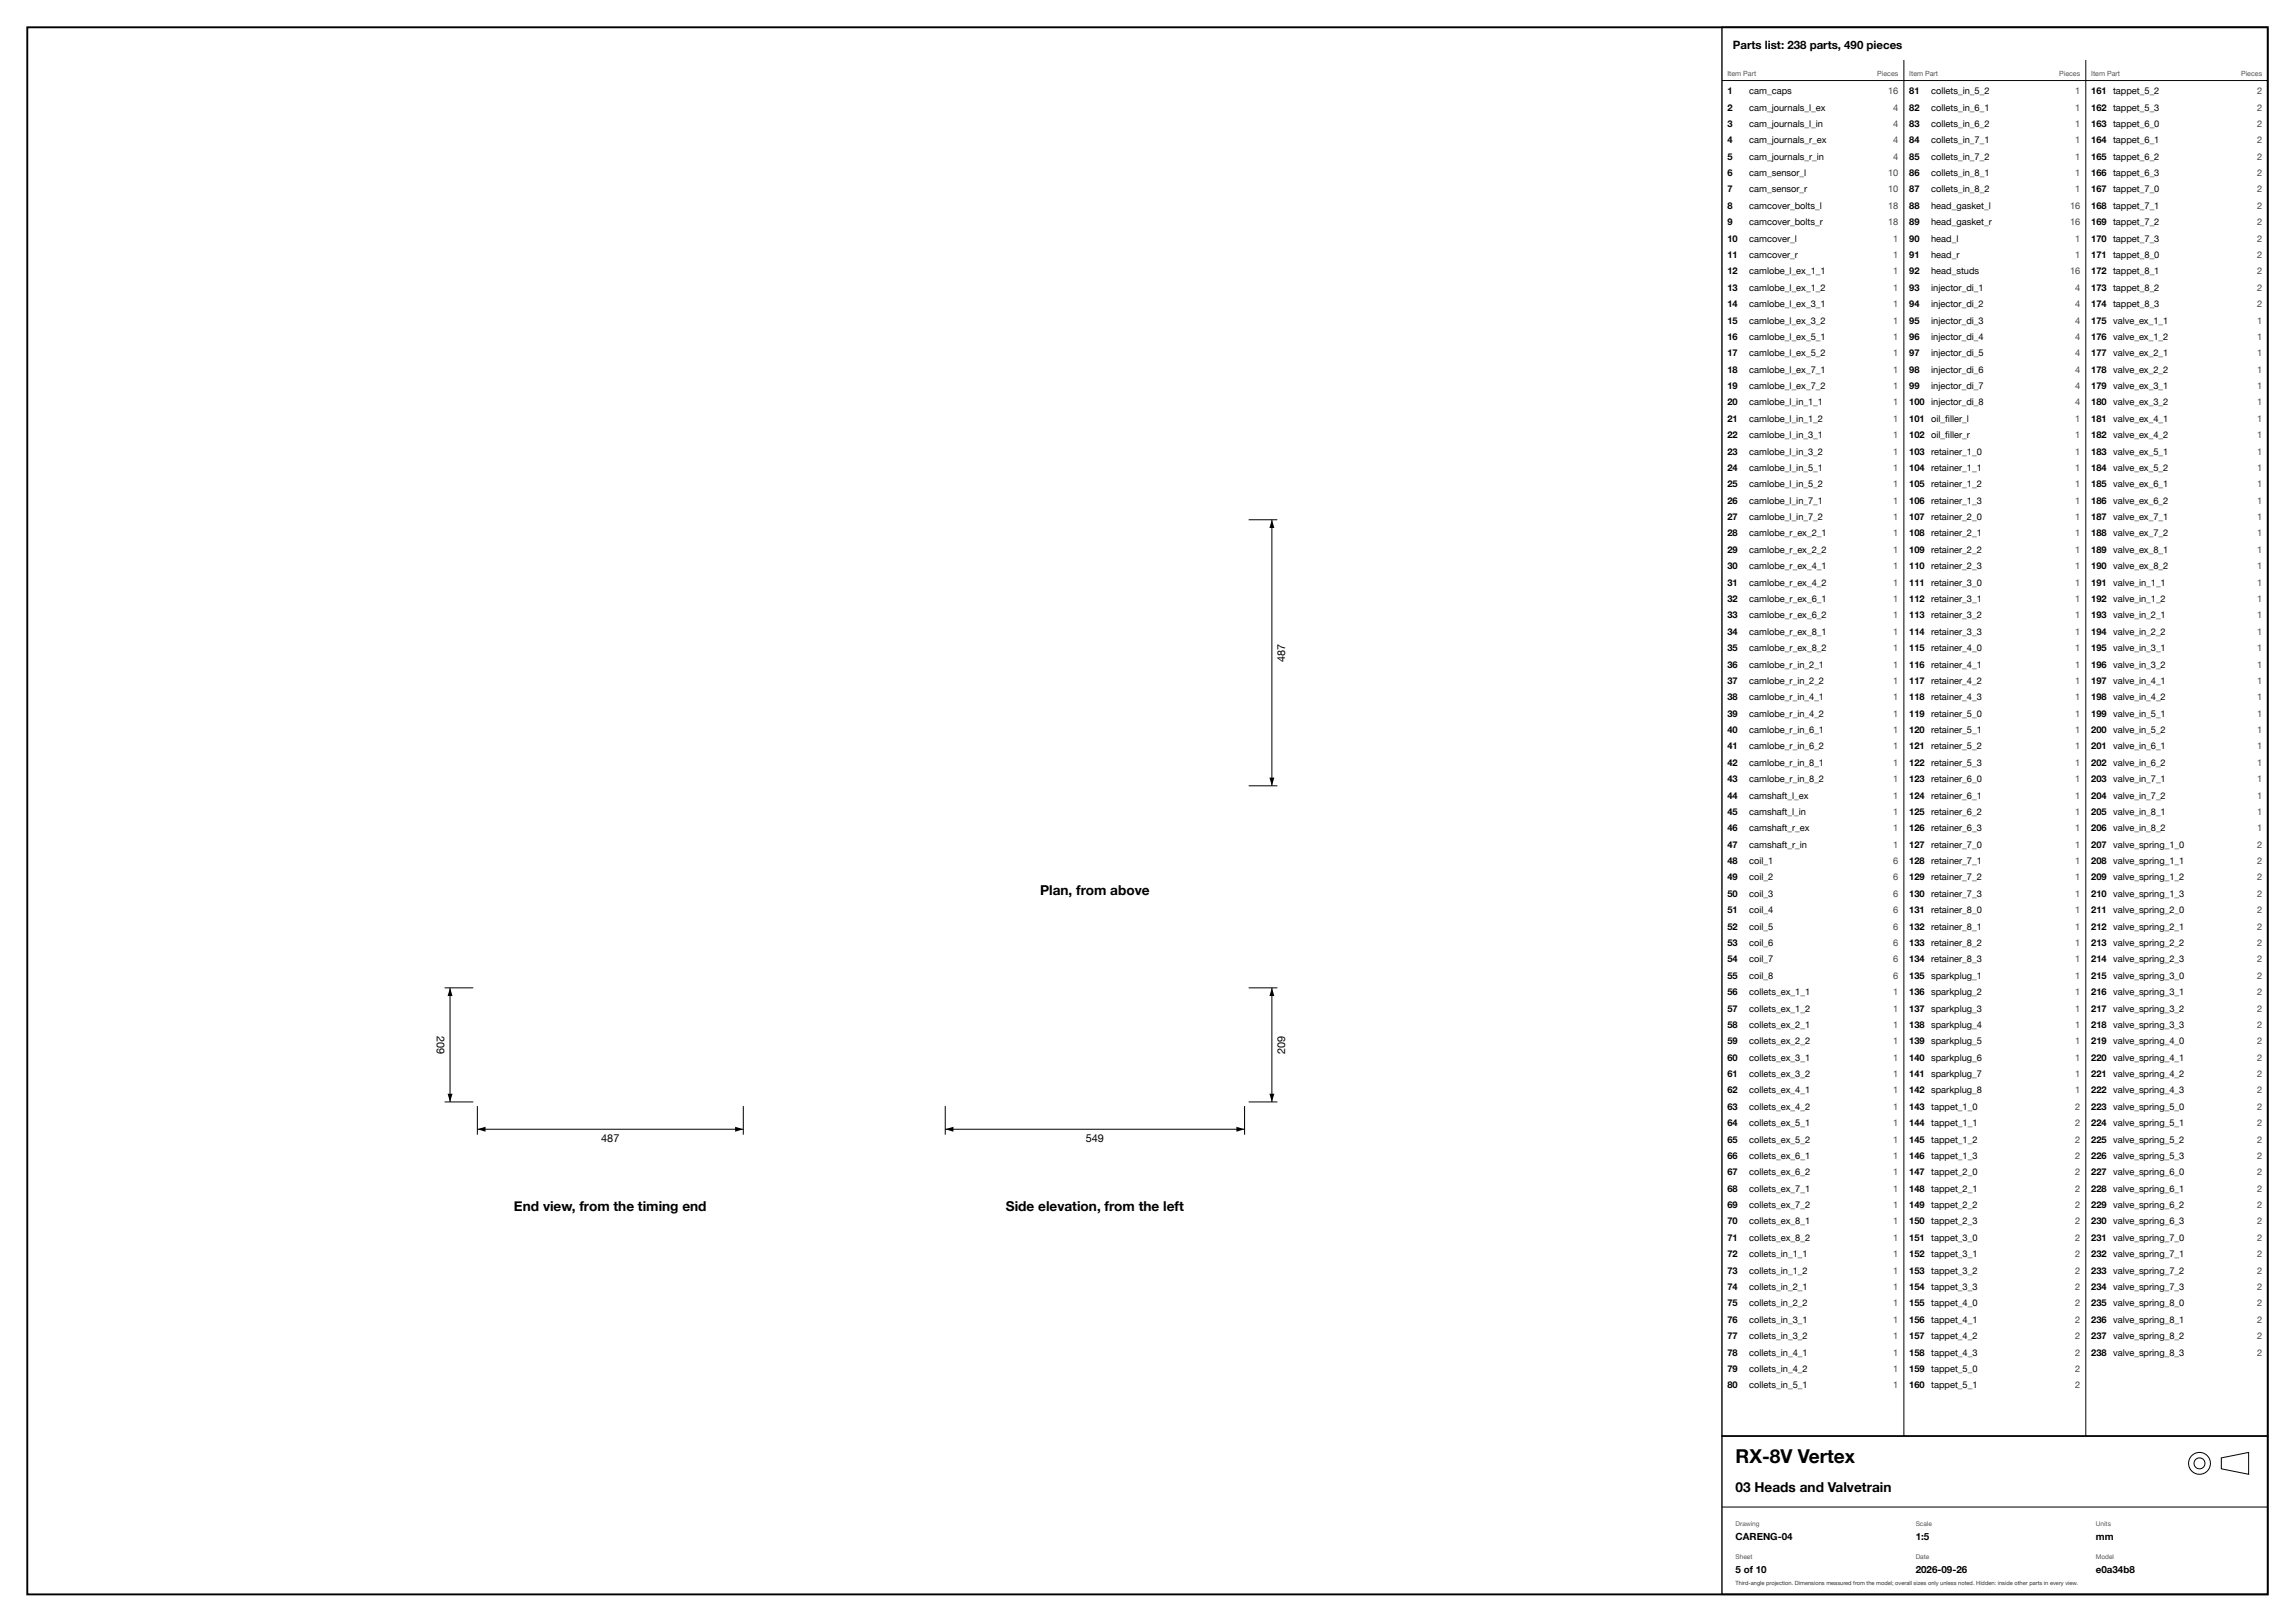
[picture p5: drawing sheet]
<svg xmlns="http://www.w3.org/2000/svg" width="841mm" height="594mm" viewBox="0 0 841 594" stroke-linecap="round" stroke-linejoin="round" font-family="sans-serif">
<defs><g id="words">
<text font-size="7" x="636" y="536">RX-8V Vertex</text>
<g font-size="5">
<text x="381.1" y="327.8">Plan, from above</text>
<text x="188.3" y="443.6">End view, from the timing end</text>
<text x="368.6" y="443.6">Side elevation, from the left</text>
<text x="636" y="546.5">03 Heads and Valvetrain</text>
</g>
<text font-size="4.2" x="635" y="18">Parts list: 238 parts, 490 pieces</text>
<g font-size="4">
<text x="470.9" y="242.4" transform="rotate(-90 470.9 242.4)">487</text>
<text x="160.1" y="379.4" transform="rotate(90 160.1 379.4)">209</text>
<text x="470.9" y="386.1" transform="rotate(-90 470.9 386.1)">209</text>
<text x="220.3" y="418.5">487</text>
<text x="397.9" y="418.5">549</text>
</g>
<g font-size="3.6">
<text x="636" y="564">CARENG-04</text>
<text x="702" y="564">1:5</text>
<text x="768" y="564">mm</text>
<text x="636" y="576">5 of 10</text>
<text x="702" y="576">2026-09-26</text>
<text x="768" y="576">e0a34b8</text>
</g>
<g font-size="3.4">
<text x="633" y="34.5">1</text>
<text x="641" y="34.5">cam_caps</text>
<text x="699.7" y="34.5">81</text>
<text x="707.7" y="34.5">collets_in_5_2</text>
<text x="766.3" y="34.5">161 tappet_5_2</text>
<text x="633" y="40.5">2</text>
<text x="641" y="40.5">cam_journals_l_ex</text>
<text x="699.7" y="40.5">82</text>
<text x="707.7" y="40.5">collets_in_6_1</text>
<text x="766.3" y="40.5">162 tappet_5_3</text>
<text x="633" y="46.5">3</text>
<text x="641" y="46.5">cam_journals_l_in</text>
<text x="699.7" y="46.5">83</text>
<text x="707.7" y="46.5">collets_in_6_2</text>
<text x="766.3" y="46.5">163 tappet_6_0</text>
<text x="633" y="52.5">4</text>
<text x="641" y="52.5">cam_journals_r_ex</text>
<text x="699.7" y="52.5">84</text>
<text x="707.7" y="52.5">collets_in_7_1</text>
<text x="766.3" y="52.5">164 tappet_6_1</text>
<text x="633" y="58.5">5</text>
<text x="641" y="58.5">cam_journals_r_in</text>
<text x="699.7" y="58.5">85</text>
<text x="707.7" y="58.5">collets_in_7_2</text>
<text x="766.3" y="58.5">165 tappet_6_2</text>
<text x="633" y="64.5">6</text>
<text x="641" y="64.5">cam_sensor_l</text>
<text x="699.7" y="64.5">86</text>
<text x="707.7" y="64.5">collets_in_8_1</text>
<text x="766.3" y="64.5">166 tappet_6_3</text>
<text x="633" y="70.5">7</text>
<text x="641" y="70.5">cam_sensor_r</text>
<text x="699.7" y="70.5">87</text>
<text x="707.7" y="70.5">collets_in_8_2</text>
<text x="766.3" y="70.5">167 tappet_7_0</text>
<text x="633" y="76.5">8</text>
<text x="641" y="76.5">camcover_bolts_l</text>
<text x="699.7" y="76.5">88</text>
<text x="707.7" y="76.5">head_gasket_l</text>
<text x="766.3" y="76.5">168 tappet_7_1</text>
<text x="633" y="82.5">9</text>
<text x="641" y="82.5">camcover_bolts_r</text>
<text x="699.7" y="82.5">89</text>
<text x="707.7" y="82.5">head_gasket_r</text>
<text x="766.3" y="82.5">169 tappet_7_2</text>
<text x="633" y="88.5">10</text>
<text x="641" y="88.5">camcover_l</text>
<text x="699.7" y="88.5">90</text>
<text x="707.7" y="88.5">head_l</text>
<text x="766.3" y="88.5">170 tappet_7_3</text>
<text x="633" y="94.5">11</text>
<text x="641" y="94.5">camcover_r</text>
<text x="699.7" y="94.5">91</text>
<text x="707.7" y="94.5">head_r</text>
<text x="766.3" y="94.5">171 tappet_8_0</text>
<text x="633" y="100.5">12</text>
<text x="641" y="100.5">camlobe_l_ex_1_1</text>
<text x="699.7" y="100.5">92</text>
<text x="707.7" y="100.5">head_studs</text>
<text x="766.3" y="100.5">172 tappet_8_1</text>
<text x="633" y="106.5">13</text>
<text x="641" y="106.5">camlobe_l_ex_1_2</text>
<text x="699.7" y="106.5">93</text>
<text x="707.7" y="106.5">injector_di_1</text>
<text x="766.3" y="106.5">173 tappet_8_2</text>
<text x="633" y="112.5">14</text>
<text x="641" y="112.5">camlobe_l_ex_3_1</text>
<text x="699.7" y="112.5">94</text>
<text x="707.7" y="112.5">injector_di_2</text>
<text x="766.3" y="112.5">174 tappet_8_3</text>
<text x="633" y="118.5">15</text>
<text x="641" y="118.5">camlobe_l_ex_3_2</text>
<text x="699.7" y="118.5">95</text>
<text x="707.7" y="118.5">injector_di_3</text>
<text x="766.3" y="118.5">175 valve_ex_1_1</text>
<text x="633" y="124.5">16</text>
<text x="641" y="124.5">camlobe_l_ex_5_1</text>
<text x="699.7" y="124.5">96</text>
<text x="707.7" y="124.5">injector_di_4</text>
<text x="766.3" y="124.5">176 valve_ex_1_2</text>
<text x="633" y="130.5">17</text>
<text x="641" y="130.5">camlobe_l_ex_5_2</text>
<text x="699.7" y="130.5">97</text>
<text x="707.7" y="130.5">injector_di_5</text>
<text x="766.3" y="130.5">177 valve_ex_2_1</text>
<text x="633" y="136.5">18</text>
<text x="641" y="136.5">camlobe_l_ex_7_1</text>
<text x="699.7" y="136.5">98</text>
<text x="707.7" y="136.5">injector_di_6</text>
<text x="766.3" y="136.5">178 valve_ex_2_2</text>
<text x="633" y="142.5">19</text>
<text x="641" y="142.5">camlobe_l_ex_7_2</text>
<text x="699.7" y="142.5">99</text>
<text x="707.7" y="142.5">injector_di_7</text>
<text x="766.3" y="142.5">179 valve_ex_3_1</text>
<text x="633" y="148.5">20</text>
<text x="641" y="148.5">camlobe_l_in_1_1</text>
<text x="699.7" y="148.5">100 injector_di_8</text>
<text x="766.3" y="148.5">180 valve_ex_3_2</text>
<text x="633" y="154.5">21</text>
<text x="641" y="154.5">camlobe_l_in_1_2</text>
<text x="699.7" y="154.5">101 oil_fi ller_l</text>
<text x="766.3" y="154.5">181 valve_ex_4_1</text>
<text x="633" y="160.5">22</text>
<text x="641" y="160.5">camlobe_l_in_3_1</text>
<text x="699.7" y="160.5">102 oil_fi ller_r</text>
<text x="766.3" y="160.5">182 valve_ex_4_2</text>
<text x="633" y="166.5">23</text>
<text x="641" y="166.5">camlobe_l_in_3_2</text>
<text x="699.7" y="166.5">103 retainer_1_0</text>
<text x="766.3" y="166.5">183 valve_ex_5_1</text>
<text x="633" y="172.5">24</text>
<text x="641" y="172.5">camlobe_l_in_5_1</text>
<text x="699.7" y="172.5">104 retainer_1_1</text>
<text x="766.3" y="172.5">184 valve_ex_5_2</text>
<text x="633" y="178.5">25</text>
<text x="641" y="178.5">camlobe_l_in_5_2</text>
<text x="699.7" y="178.5">105 retainer_1_2</text>
<text x="766.3" y="178.5">185 valve_ex_6_1</text>
<text x="633" y="184.5">26</text>
<text x="641" y="184.5">camlobe_l_in_7_1</text>
<text x="699.7" y="184.5">106 retainer_1_3</text>
<text x="766.3" y="184.5">186 valve_ex_6_2</text>
<text x="633" y="190.5">27</text>
<text x="641" y="190.5">camlobe_l_in_7_2</text>
<text x="699.7" y="190.5">107 retainer_2_0</text>
<text x="766.3" y="190.5">187 valve_ex_7_1</text>
<text x="633" y="196.5">28</text>
<text x="641" y="196.5">camlobe_r_ex_2_1</text>
<text x="699.7" y="196.5">108 retainer_2_1</text>
<text x="766.3" y="196.5">188 valve_ex_7_2</text>
<text x="633" y="202.5">29</text>
<text x="641" y="202.5">camlobe_r_ex_2_2</text>
<text x="699.7" y="202.5">109 retainer_2_2</text>
<text x="766.3" y="202.5">189 valve_ex_8_1</text>
<text x="633" y="208.5">30</text>
<text x="641" y="208.5">camlobe_r_ex_4_1</text>
<text x="699.7" y="208.5">110 retainer_2_3</text>
<text x="766.3" y="208.5">190 valve_ex_8_2</text>
<text x="633" y="214.5">31</text>
<text x="641" y="214.5">camlobe_r_ex_4_2</text>
<text x="699.7" y="214.5">111 retainer_3_0</text>
<text x="766.3" y="214.5">191 valve_in_1_1</text>
<text x="633" y="220.5">32</text>
<text x="641" y="220.5">camlobe_r_ex_6_1</text>
<text x="699.7" y="220.5">112 retainer_3_1</text>
<text x="766.3" y="220.5">192 valve_in_1_2</text>
<text x="633" y="226.5">33</text>
<text x="641" y="226.5">camlobe_r_ex_6_2</text>
<text x="699.7" y="226.5">113 retainer_3_2</text>
<text x="766.3" y="226.5">193 valve_in_2_1</text>
<text x="633" y="232.5">34</text>
<text x="641" y="232.5">camlobe_r_ex_8_1</text>
<text x="699.7" y="232.5">114 retainer_3_3</text>
<text x="766.3" y="232.5">194 valve_in_2_2</text>
<text x="633" y="238.5">35</text>
<text x="641" y="238.5">camlobe_r_ex_8_2</text>
<text x="699.7" y="238.5">115 retainer_4_0</text>
<text x="766.3" y="238.5">195 valve_in_3_1</text>
<text x="633" y="244.5">36</text>
<text x="641" y="244.5">camlobe_r_in_2_1</text>
<text x="699.7" y="244.5">116 retainer_4_1</text>
<text x="766.3" y="244.5">196 valve_in_3_2</text>
<text x="633" y="250.5">37</text>
<text x="641" y="250.5">camlobe_r_in_2_2</text>
<text x="699.7" y="250.5">117 retainer_4_2</text>
<text x="766.3" y="250.5">197 valve_in_4_1</text>
<text x="633" y="256.5">38</text>
<text x="641" y="256.5">camlobe_r_in_4_1</text>
<text x="699.7" y="256.5">118 retainer_4_3</text>
<text x="766.3" y="256.5">198 valve_in_4_2</text>
<text x="633" y="262.5">39</text>
<text x="641" y="262.5">camlobe_r_in_4_2</text>
<text x="699.7" y="262.5">119 retainer_5_0</text>
<text x="766.3" y="262.5">199 valve_in_5_1</text>
<text x="633" y="268.5">40</text>
<text x="641" y="268.5">camlobe_r_in_6_1</text>
<text x="699.7" y="268.5">120 retainer_5_1</text>
<text x="766.3" y="268.5">200 valve_in_5_2</text>
<text x="633" y="274.5">41</text>
<text x="641" y="274.5">camlobe_r_in_6_2</text>
<text x="699.7" y="274.5">121 retainer_5_2</text>
<text x="766.3" y="274.5">201 valve_in_6_1</text>
<text x="633" y="280.5">42</text>
<text x="641" y="280.5">camlobe_r_in_8_1</text>
<text x="699.7" y="280.5">122 retainer_5_3</text>
<text x="766.3" y="280.5">202 valve_in_6_2</text>
<text x="633" y="286.5">43</text>
<text x="641" y="286.5">camlobe_r_in_8_2</text>
<text x="699.7" y="286.5">123 retainer_6_0</text>
<text x="766.3" y="286.5">203 valve_in_7_1</text>
<text x="633" y="292.5">44</text>
<text x="641" y="292.5">camshaft_l_ex</text>
<text x="699.7" y="292.5">124 retainer_6_1</text>
<text x="766.3" y="292.5">204 valve_in_7_2</text>
<text x="633" y="298.5">45</text>
<text x="641" y="298.5">camshaft_l_in</text>
<text x="699.7" y="298.5">125 retainer_6_2</text>
<text x="766.3" y="298.5">205 valve_in_8_1</text>
<text x="633" y="304.5">46</text>
<text x="641" y="304.5">camshaft_r_ex</text>
<text x="699.7" y="304.5">126 retainer_6_3</text>
<text x="766.3" y="304.5">206 valve_in_8_2</text>
<text x="633" y="310.5">47</text>
<text x="641" y="310.5">camshaft_r_in</text>
<text x="699.7" y="310.5">127 retainer_7_0</text>
<text x="766.3" y="310.5">207 valve_spring_1_0</text>
<text x="633" y="316.5">48</text>
<text x="641" y="316.5">coil_1</text>
<text x="699.7" y="316.5">128 retainer_7_1</text>
<text x="766.3" y="316.5">208 valve_spring_1_1</text>
<text x="633" y="322.5">49</text>
<text x="641" y="322.5">coil_2</text>
<text x="699.7" y="322.5">129 retainer_7_2</text>
<text x="766.3" y="322.5">209 valve_spring_1_2</text>
<text x="633" y="328.5">50</text>
<text x="641" y="328.5">coil_3</text>
<text x="699.7" y="328.5">130 retainer_7_3</text>
<text x="766.3" y="328.5">210 valve_spring_1_3</text>
<text x="633" y="334.5">51</text>
<text x="641" y="334.5">coil_4</text>
<text x="699.7" y="334.5">131 retainer_8_0</text>
<text x="766.3" y="334.5">211 valve_spring_2_0</text>
<text x="633" y="340.5">52</text>
<text x="641" y="340.5">coil_5</text>
<text x="699.7" y="340.5">132 retainer_8_1</text>
<text x="766.3" y="340.5">212 valve_spring_2_1</text>
<text x="633" y="346.5">53</text>
<text x="641" y="346.5">coil_6</text>
<text x="699.7" y="346.5">133 retainer_8_2</text>
<text x="766.3" y="346.5">213 valve_spring_2_2</text>
<text x="633" y="352.5">54</text>
<text x="641" y="352.5">coil_7</text>
<text x="699.7" y="352.5">134 retainer_8_3</text>
<text x="766.3" y="352.5">214 valve_spring_2_3</text>
<text x="633" y="358.5">55</text>
<text x="641" y="358.5">coil_8</text>
<text x="699.7" y="358.5">135 sparkplug_1</text>
<text x="766.3" y="358.5">215 valve_spring_3_0</text>
<text x="633" y="364.5">56</text>
<text x="641" y="364.5">collets_ex_1_1</text>
<text x="699.7" y="364.5">136 sparkplug_2</text>
<text x="766.3" y="364.5">216 valve_spring_3_1</text>
<text x="633" y="370.5">57</text>
<text x="641" y="370.5">collets_ex_1_2</text>
<text x="699.7" y="370.5">137 sparkplug_3</text>
<text x="766.3" y="370.5">217 valve_spring_3_2</text>
<text x="633" y="376.5">58</text>
<text x="641" y="376.5">collets_ex_2_1</text>
<text x="699.7" y="376.5">138 sparkplug_4</text>
<text x="766.3" y="376.5">218 valve_spring_3_3</text>
<text x="633" y="382.5">59</text>
<text x="641" y="382.5">collets_ex_2_2</text>
<text x="699.7" y="382.5">139 sparkplug_5</text>
<text x="766.3" y="382.5">219 valve_spring_4_0</text>
<text x="633" y="388.5">60</text>
<text x="641" y="388.5">collets_ex_3_1</text>
<text x="699.7" y="388.5">140 sparkplug_6</text>
<text x="766.3" y="388.5">220 valve_spring_4_1</text>
<text x="633" y="394.5">61</text>
<text x="641" y="394.5">collets_ex_3_2</text>
<text x="699.7" y="394.5">141 sparkplug_7</text>
<text x="766.3" y="394.5">221 valve_spring_4_2</text>
<text x="633" y="400.5">62</text>
<text x="641" y="400.5">collets_ex_4_1</text>
<text x="699.7" y="400.5">142 sparkplug_8</text>
<text x="766.3" y="400.5">222 valve_spring_4_3</text>
<text x="633" y="406.5">63</text>
<text x="641" y="406.5">collets_ex_4_2</text>
<text x="699.7" y="406.5">143 tappet_1_0</text>
<text x="766.3" y="406.5">223 valve_spring_5_0</text>
<text x="633" y="412.5">64</text>
<text x="641" y="412.5">collets_ex_5_1</text>
<text x="699.7" y="412.5">144 tappet_1_1</text>
<text x="766.3" y="412.5">224 valve_spring_5_1</text>
<text x="633" y="418.5">65</text>
<text x="641" y="418.5">collets_ex_5_2</text>
<text x="699.7" y="418.5">145 tappet_1_2</text>
<text x="766.3" y="418.5">225 valve_spring_5_2</text>
<text x="633" y="424.5">66</text>
<text x="641" y="424.5">collets_ex_6_1</text>
<text x="699.7" y="424.5">146 tappet_1_3</text>
<text x="766.3" y="424.5">226 valve_spring_5_3</text>
<text x="633" y="430.5">67</text>
<text x="641" y="430.5">collets_ex_6_2</text>
<text x="699.7" y="430.5">147 tappet_2_0</text>
<text x="766.3" y="430.5">227 valve_spring_6_0</text>
<text x="633" y="436.5">68</text>
<text x="641" y="436.5">collets_ex_7_1</text>
<text x="699.7" y="436.5">148 tappet_2_1</text>
<text x="766.3" y="436.5">228 valve_spring_6_1</text>
<text x="633" y="442.5">69</text>
<text x="641" y="442.5">collets_ex_7_2</text>
<text x="699.7" y="442.5">149 tappet_2_2</text>
<text x="766.3" y="442.5">229 valve_spring_6_2</text>
<text x="633" y="448.5">70</text>
<text x="641" y="448.5">collets_ex_8_1</text>
<text x="699.7" y="448.5">150 tappet_2_3</text>
<text x="766.3" y="448.5">230 valve_spring_6_3</text>
<text x="633" y="454.5">71</text>
<text x="641" y="454.5">collets_ex_8_2</text>
<text x="699.7" y="454.5">151 tappet_3_0</text>
<text x="766.3" y="454.5">231 valve_spring_7_0</text>
<text x="633" y="460.5">72</text>
<text x="641" y="460.5">collets_in_1_1</text>
<text x="699.7" y="460.5">152 tappet_3_1</text>
<text x="766.3" y="460.5">232 valve_spring_7_1</text>
<text x="633" y="466.5">73</text>
<text x="641" y="466.5">collets_in_1_2</text>
<text x="699.7" y="466.5">153 tappet_3_2</text>
<text x="766.3" y="466.5">233 valve_spring_7_2</text>
<text x="633" y="472.5">74</text>
<text x="641" y="472.5">collets_in_2_1</text>
<text x="699.7" y="472.5">154 tappet_3_3</text>
<text x="766.3" y="472.5">234 valve_spring_7_3</text>
<text x="633" y="478.5">75</text>
<text x="641" y="478.5">collets_in_2_2</text>
<text x="699.7" y="478.5">155 tappet_4_0</text>
<text x="766.3" y="478.5">235 valve_spring_8_0</text>
<text x="633" y="484.5">76</text>
<text x="641" y="484.5">collets_in_3_1</text>
<text x="699.7" y="484.5">156 tappet_4_1</text>
<text x="766.3" y="484.5">236 valve_spring_8_1</text>
<text x="633" y="490.5">77</text>
<text x="641" y="490.5">collets_in_3_2</text>
<text x="699.7" y="490.5">157 tappet_4_2</text>
<text x="766.3" y="490.5">237 valve_spring_8_2</text>
<text x="633" y="496.5">78</text>
<text x="641" y="496.5">collets_in_4_1</text>
<text x="699.7" y="496.5">158 tappet_4_3</text>
<text x="766.3" y="496.5">238 valve_spring_8_3</text>
<text x="633" y="502.5">79</text>
<text x="641" y="502.5">collets_in_4_2</text>
<text x="699.7" y="502.5">159 tappet_5_0</text>
<text x="633" y="508.5">80</text>
<text x="641" y="508.5">collets_in_5_1</text>
<text x="699.7" y="508.5">160 tappet_5_1</text>
</g>
<g font-size="3.4" fill="#444">
<text x="691.9" y="34.5">16</text>
<text x="760.4" y="34.5">1</text>
<text x="827.1" y="34.5">2</text>
<text x="693.8" y="40.5">4</text>
<text x="760.4" y="40.5">1</text>
<text x="827.1" y="40.5">2</text>
<text x="693.8" y="46.5">4</text>
<text x="760.4" y="46.5">1</text>
<text x="827.1" y="46.5">2</text>
<text x="693.8" y="52.5">4</text>
<text x="760.4" y="52.5">1</text>
<text x="827.1" y="52.5">2</text>
<text x="693.8" y="58.5">4</text>
<text x="760.4" y="58.5">1</text>
<text x="827.1" y="58.5">2</text>
<text x="691.9" y="64.5">10</text>
<text x="760.4" y="64.5">1</text>
<text x="827.1" y="64.5">2</text>
<text x="691.9" y="70.5">10</text>
<text x="760.4" y="70.5">1</text>
<text x="827.1" y="70.5">2</text>
<text x="691.9" y="76.5">18</text>
<text x="758.5" y="76.5">16</text>
<text x="827.1" y="76.5">2</text>
<text x="691.9" y="82.5">18</text>
<text x="758.5" y="82.5">16</text>
<text x="827.1" y="82.5">2</text>
<text x="693.8" y="88.5">1</text>
<text x="760.4" y="88.5">1</text>
<text x="827.1" y="88.5">2</text>
<text x="693.8" y="94.5">1</text>
<text x="760.4" y="94.5">1</text>
<text x="827.1" y="94.5">2</text>
<text x="693.8" y="100.5">1</text>
<text x="758.5" y="100.5">16</text>
<text x="827.1" y="100.5">2</text>
<text x="693.8" y="106.5">1</text>
<text x="760.4" y="106.5">4</text>
<text x="827.1" y="106.5">2</text>
<text x="693.8" y="112.5">1</text>
<text x="760.4" y="112.5">4</text>
<text x="827.1" y="112.5">2</text>
<text x="693.8" y="118.5">1</text>
<text x="760.4" y="118.5">4</text>
<text x="827.1" y="118.5">1</text>
<text x="693.8" y="124.5">1</text>
<text x="760.4" y="124.5">4</text>
<text x="827.1" y="124.5">1</text>
<text x="693.8" y="130.5">1</text>
<text x="760.4" y="130.5">4</text>
<text x="827.1" y="130.5">1</text>
<text x="693.8" y="136.5">1</text>
<text x="760.4" y="136.5">4</text>
<text x="827.1" y="136.5">1</text>
<text x="693.8" y="142.5">1</text>
<text x="760.4" y="142.5">4</text>
<text x="827.1" y="142.5">1</text>
<text x="693.8" y="148.5">1</text>
<text x="760.4" y="148.5">4</text>
<text x="827.1" y="148.5">1</text>
<text x="693.8" y="154.5">1</text>
<text x="760.4" y="154.5">1</text>
<text x="827.1" y="154.5">1</text>
<text x="693.8" y="160.5">1</text>
<text x="760.4" y="160.5">1</text>
<text x="827.1" y="160.5">1</text>
<text x="693.8" y="166.5">1</text>
<text x="760.4" y="166.5">1</text>
<text x="827.1" y="166.5">1</text>
<text x="693.8" y="172.5">1</text>
<text x="760.4" y="172.5">1</text>
<text x="827.1" y="172.5">1</text>
<text x="693.8" y="178.5">1</text>
<text x="760.4" y="178.5">1</text>
<text x="827.1" y="178.5">1</text>
<text x="693.8" y="184.5">1</text>
<text x="760.4" y="184.5">1</text>
<text x="827.1" y="184.5">1</text>
<text x="693.8" y="190.5">1</text>
<text x="760.4" y="190.5">1</text>
<text x="827.1" y="190.5">1</text>
<text x="693.8" y="196.5">1</text>
<text x="760.4" y="196.5">1</text>
<text x="827.1" y="196.5">1</text>
<text x="693.8" y="202.5">1</text>
<text x="760.4" y="202.5">1</text>
<text x="827.1" y="202.5">1</text>
<text x="693.8" y="208.5">1</text>
<text x="760.4" y="208.5">1</text>
<text x="827.1" y="208.5">1</text>
<text x="693.8" y="214.5">1</text>
<text x="760.4" y="214.5">1</text>
<text x="827.1" y="214.5">1</text>
<text x="693.8" y="220.5">1</text>
<text x="760.4" y="220.5">1</text>
<text x="827.1" y="220.5">1</text>
<text x="693.8" y="226.5">1</text>
<text x="760.4" y="226.5">1</text>
<text x="827.1" y="226.5">1</text>
<text x="693.8" y="232.5">1</text>
<text x="760.4" y="232.5">1</text>
<text x="827.1" y="232.5">1</text>
<text x="693.8" y="238.5">1</text>
<text x="760.4" y="238.5">1</text>
<text x="827.1" y="238.5">1</text>
<text x="693.8" y="244.5">1</text>
<text x="760.4" y="244.5">1</text>
<text x="827.1" y="244.5">1</text>
<text x="693.8" y="250.5">1</text>
<text x="760.4" y="250.5">1</text>
<text x="827.1" y="250.5">1</text>
<text x="693.8" y="256.5">1</text>
<text x="760.4" y="256.5">1</text>
<text x="827.1" y="256.5">1</text>
<text x="693.8" y="262.5">1</text>
<text x="760.4" y="262.5">1</text>
<text x="827.1" y="262.5">1</text>
<text x="693.8" y="268.5">1</text>
<text x="760.4" y="268.5">1</text>
<text x="827.1" y="268.5">1</text>
<text x="693.8" y="274.5">1</text>
<text x="760.4" y="274.5">1</text>
<text x="827.1" y="274.5">1</text>
<text x="693.8" y="280.5">1</text>
<text x="760.4" y="280.5">1</text>
<text x="827.1" y="280.5">1</text>
<text x="693.8" y="286.5">1</text>
<text x="760.4" y="286.5">1</text>
<text x="827.1" y="286.5">1</text>
<text x="693.8" y="292.5">1</text>
<text x="760.4" y="292.5">1</text>
<text x="827.1" y="292.5">1</text>
<text x="693.8" y="298.5">1</text>
<text x="760.4" y="298.5">1</text>
<text x="827.1" y="298.5">1</text>
<text x="693.8" y="304.5">1</text>
<text x="760.4" y="304.5">1</text>
<text x="827.1" y="304.5">1</text>
<text x="693.8" y="310.5">1</text>
<text x="760.4" y="310.5">1</text>
<text x="827.1" y="310.5">2</text>
<text x="693.8" y="316.5">6</text>
<text x="760.4" y="316.5">1</text>
<text x="827.1" y="316.5">2</text>
<text x="693.8" y="322.5">6</text>
<text x="760.4" y="322.5">1</text>
<text x="827.1" y="322.5">2</text>
<text x="693.8" y="328.5">6</text>
<text x="760.4" y="328.5">1</text>
<text x="827.1" y="328.5">2</text>
<text x="693.8" y="334.5">6</text>
<text x="760.4" y="334.5">1</text>
<text x="827.1" y="334.5">2</text>
<text x="693.8" y="340.5">6</text>
<text x="760.4" y="340.5">1</text>
<text x="827.1" y="340.5">2</text>
<text x="693.8" y="346.5">6</text>
<text x="760.4" y="346.5">1</text>
<text x="827.1" y="346.5">2</text>
<text x="693.8" y="352.5">6</text>
<text x="760.4" y="352.5">1</text>
<text x="827.1" y="352.5">2</text>
<text x="693.8" y="358.5">6</text>
<text x="760.4" y="358.5">1</text>
<text x="827.1" y="358.5">2</text>
<text x="693.8" y="364.5">1</text>
<text x="760.4" y="364.5">1</text>
<text x="827.1" y="364.5">2</text>
<text x="693.8" y="370.5">1</text>
<text x="760.4" y="370.5">1</text>
<text x="827.1" y="370.5">2</text>
<text x="693.8" y="376.5">1</text>
<text x="760.4" y="376.5">1</text>
<text x="827.1" y="376.5">2</text>
<text x="693.8" y="382.5">1</text>
<text x="760.4" y="382.5">1</text>
<text x="827.1" y="382.5">2</text>
<text x="693.8" y="388.5">1</text>
<text x="760.4" y="388.5">1</text>
<text x="827.1" y="388.5">2</text>
<text x="693.8" y="394.5">1</text>
<text x="760.4" y="394.5">1</text>
<text x="827.1" y="394.5">2</text>
<text x="693.8" y="400.5">1</text>
<text x="760.4" y="400.5">1</text>
<text x="827.1" y="400.5">2</text>
<text x="693.8" y="406.5">1</text>
<text x="760.4" y="406.5">2</text>
<text x="827.1" y="406.5">2</text>
<text x="693.8" y="412.5">1</text>
<text x="760.4" y="412.5">2</text>
<text x="827.1" y="412.5">2</text>
<text x="693.8" y="418.5">1</text>
<text x="760.4" y="418.5">2</text>
<text x="827.1" y="418.5">2</text>
<text x="693.8" y="424.5">1</text>
<text x="760.4" y="424.5">2</text>
<text x="827.1" y="424.5">2</text>
<text x="693.8" y="430.5">1</text>
<text x="760.4" y="430.5">2</text>
<text x="827.1" y="430.5">2</text>
<text x="693.8" y="436.5">1</text>
<text x="760.4" y="436.5">2</text>
<text x="827.1" y="436.5">2</text>
<text x="693.8" y="442.5">1</text>
<text x="760.4" y="442.5">2</text>
<text x="827.1" y="442.5">2</text>
<text x="693.8" y="448.5">1</text>
<text x="760.4" y="448.5">2</text>
<text x="827.1" y="448.5">2</text>
<text x="693.8" y="454.5">1</text>
<text x="760.4" y="454.5">2</text>
<text x="827.1" y="454.5">2</text>
<text x="693.8" y="460.5">1</text>
<text x="760.4" y="460.5">2</text>
<text x="827.1" y="460.5">2</text>
<text x="693.8" y="466.5">1</text>
<text x="760.4" y="466.5">2</text>
<text x="827.1" y="466.5">2</text>
<text x="693.8" y="472.5">1</text>
<text x="760.4" y="472.5">2</text>
<text x="827.1" y="472.5">2</text>
<text x="693.8" y="478.5">1</text>
<text x="760.4" y="478.5">2</text>
<text x="827.1" y="478.5">2</text>
<text x="693.8" y="484.5">1</text>
<text x="760.4" y="484.5">2</text>
<text x="827.1" y="484.5">2</text>
<text x="693.8" y="490.5">1</text>
<text x="760.4" y="490.5">2</text>
<text x="827.1" y="490.5">2</text>
<text x="693.8" y="496.5">1</text>
<text x="760.4" y="496.5">2</text>
<text x="827.1" y="496.5">2</text>
<text x="693.8" y="502.5">1</text>
<text x="760.4" y="502.5">2</text>
<text x="693.8" y="508.5">1</text>
<text x="760.4" y="508.5">2</text>
</g>
<g font-size="2.6" fill="#555">
<text x="633" y="28">Item Part</text>
<text x="687.9" y="28">Pieces</text>
<text x="699.7" y="28">Item Part</text>
<text x="754.6" y="28">Pieces</text>
<text x="766.3" y="28">Item Part</text>
<text x="821.2" y="28">Pieces</text>
</g>
<g font-size="2.4" fill="#555">
<text x="636" y="559">Drawing</text>
<text x="702" y="559">Scale</text>
<text x="768" y="559">Units</text>
<text x="636" y="571">Sheet</text>
<text x="702" y="571">Date</text>
<text x="768" y="571">Model</text>
</g>
<text font-size="2.1" fill="#333" x="636" y="580.5">Third-angle projection. Dimensions measured from the model; overall sizes only unless noted. Hidden: inside other parts in every view.</text>
</g></defs>
<path d="M10 10h821v574h-821z" fill="none" stroke="#000" stroke-width=".7" stroke-linecap="butt"/>
<g fill="none" stroke="#000" stroke-width=".37">
<path d="M631 29.5h200M697.7 22v504M764.3 22v504M457.6 190.4h10.5M466.1 190.4v97.4M457.6 287.8h10.5M162.9 361.8h10.5M164.9 361.8v41.8M457.6 361.8h10.5M466.1 361.8v41.8M162.9 403.6h10.5M174.9 413.6h97.5"/>
<path d="M174.9 405.1v10.5M272.4 405.1v10.5M346.4 405.1v10.5M346.4 413.6h109.7M456.1 405.1v10.5M457.6 403.6h10.5M814 534l10-2v8l-10-2zM631 552h200"/>
<circle cx="806" cy="536" r="2"/>
<circle cx="806" cy="536" r="4"/>
</g>
<path d="M466.1 190.4l.9 3h-1.8zM465.2 284.8h1.8l-.9 3zM164.9 361.8l.9 3h-1.8zM466.1 361.8l.9 3h-1.8zM164 400.6h1.8l-.9 3zM174.9 413.6l3-.9v1.8zM269.4 412.7l3 .9-3 .9zM346.4 413.6l3-.9v1.8zM453.1 412.7l3 .9-3 .9zM465.2 400.6h1.8l-.9 3z" fill="#000"/>
<path d="M631 10h200v516h-200zM631 526h200v58h-200z" fill="none" stroke="#000" stroke-width=".5"/>
<use href="#words"/>
</svg>
